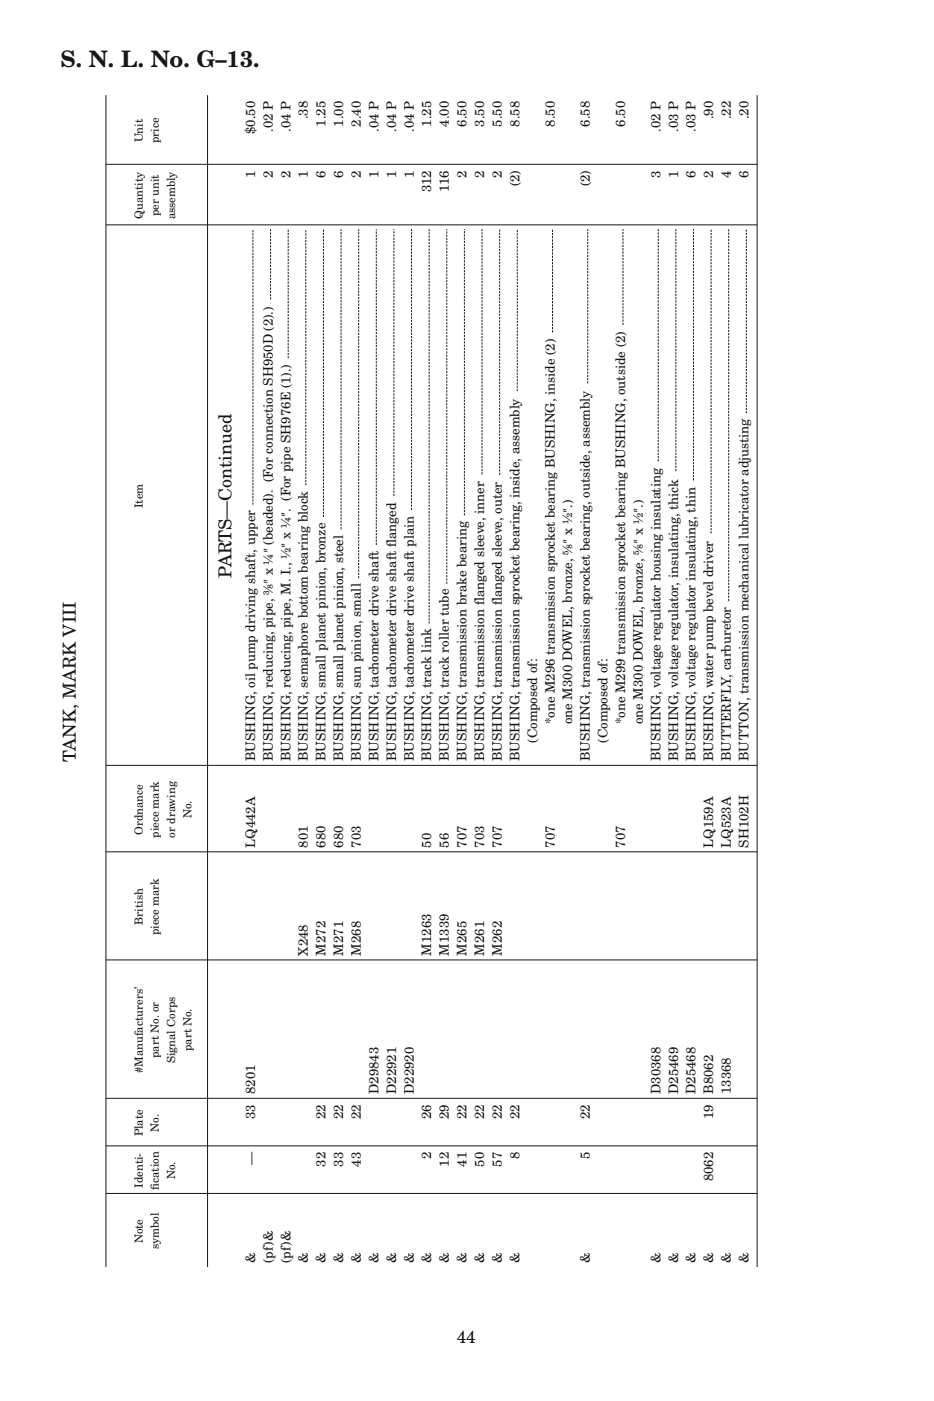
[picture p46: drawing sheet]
<svg xmlns="http://www.w3.org/2000/svg" width="152mm" height="229mm" viewBox="0 0 152 229" stroke-linecap="round" stroke-linejoin="round" font-family="sans-serif">
<defs><g id="words">
<text font-size="3.7" fill="#181715" x="9.9" y="10.9">S. N. L. No. G–13.</text>
<g font-size="2.9" fill="#181715">
<text x="37.7" y="94.3" transform="rotate(-90 37.7 94.3)">PARTS—Continued</text>
<text x="12.3" y="124.4" transform="rotate(-90 12.3 124.4)">TANK, MARK VIII</text>
</g>
<text font-size="2.8" fill="#181715" x="74.5" y="219.1">44</text>
<g font-size="2.2" fill="#181715">
<text x="41.6" y="21.9" transform="rotate(-90 41.6 21.9)">$0.50</text>
<text x="44.5" y="21.5" transform="rotate(-90 44.5 21.5)">.02 P</text>
<text x="47.4" y="21.5" transform="rotate(-90 47.4 21.5)">.04 P</text>
<text x="50.3" y="19.5" transform="rotate(-90 50.3 19.5)">.38</text>
<text x="53.1" y="20.7" transform="rotate(-90 53.1 20.7)">1.25</text>
<text x="56" y="20.7" transform="rotate(-90 56 20.7)">1.00</text>
<text x="58.9" y="20.7" transform="rotate(-90 58.9 20.7)">2.40</text>
<text x="61.8" y="21.5" transform="rotate(-90 61.8 21.5)">.04 P</text>
<text x="64.6" y="21.5" transform="rotate(-90 64.6 21.5)">.04 P</text>
<text x="67.5" y="21.5" transform="rotate(-90 67.5 21.5)">.04 P</text>
<text x="70.4" y="20.7" transform="rotate(-90 70.4 20.7)">1.25</text>
<text x="73.3" y="20.7" transform="rotate(-90 73.3 20.7)">4.00</text>
<text x="76.1" y="20.7" transform="rotate(-90 76.1 20.7)">6.50</text>
<text x="79" y="20.7" transform="rotate(-90 79 20.7)">3.50</text>
<text x="81.9" y="20.7" transform="rotate(-90 81.9 20.7)">5.50</text>
<text x="84.8" y="20.7" transform="rotate(-90 84.8 20.7)">8.58</text>
<text x="90.5" y="20.7" transform="rotate(-90 90.5 20.7)">8.50</text>
<text x="96.3" y="20.7" transform="rotate(-90 96.3 20.7)">6.58</text>
<text x="102" y="20.7" transform="rotate(-90 102 20.7)">6.50</text>
<text x="107.8" y="21.5" transform="rotate(-90 107.8 21.5)">.02 P</text>
<text x="110.6" y="21.5" transform="rotate(-90 110.6 21.5)">.03 P</text>
<text x="113.5" y="21.5" transform="rotate(-90 113.5 21.5)">.03 P</text>
<text x="116.4" y="19.5" transform="rotate(-90 116.4 19.5)">.90</text>
<text x="119.3" y="19.5" transform="rotate(-90 119.3 19.5)">.22</text>
<text x="122.1" y="19.5" transform="rotate(-90 122.1 19.5)">.20</text>
<text x="41.6" y="29" transform="rotate(-90 41.6 29)">1</text>
<text x="44.5" y="29" transform="rotate(-90 44.5 29)">2</text>
<text x="47.4" y="29" transform="rotate(-90 47.4 29)">2</text>
<text x="50.3" y="29" transform="rotate(-90 50.3 29)">1</text>
<text x="53.1" y="29" transform="rotate(-90 53.1 29)">6</text>
<text x="56" y="29" transform="rotate(-90 56 29)">6</text>
<text x="58.9" y="29" transform="rotate(-90 58.9 29)">2</text>
<text x="61.8" y="29" transform="rotate(-90 61.8 29)">1</text>
<text x="64.6" y="29" transform="rotate(-90 64.6 29)">1</text>
<text x="67.5" y="29" transform="rotate(-90 67.5 29)">1</text>
<text x="76.1" y="29" transform="rotate(-90 76.1 29)">2</text>
<text x="79" y="29" transform="rotate(-90 79 29)">2</text>
<text x="81.9" y="29" transform="rotate(-90 81.9 29)">2</text>
<text x="107.8" y="29" transform="rotate(-90 107.8 29)">3</text>
<text x="110.6" y="29" transform="rotate(-90 110.6 29)">1</text>
<text x="113.5" y="29" transform="rotate(-90 113.5 29)">6</text>
<text x="116.4" y="29" transform="rotate(-90 116.4 29)">2</text>
<text x="119.3" y="29" transform="rotate(-90 119.3 29)">4</text>
<text x="122.1" y="29" transform="rotate(-90 122.1 29)">6</text>
<text x="70.4" y="31.4" transform="rotate(-90 70.4 31.4)">312</text>
<text x="73.3" y="31.4" transform="rotate(-90 73.3 31.4)">116</text>
<text x="84.8" y="30.4" transform="rotate(-90 84.8 30.4)">(2)</text>
<text x="96.3" y="30.4" transform="rotate(-90 96.3 30.4)">(2)</text>
<text x="64.6" y="89.3" transform="rotate(-90 64.6 89.3)">l</text>
<text x="79" y="98.8" transform="rotate(-90 79 98.8)">l</text>
<text x="81.9" y="98.8" transform="rotate(-90 81.9 98.8)">l</text>
<text x="90.5" y="118.2" transform="rotate(-90 90.5 118.2)">*one M296 transmission sprocket bearing BUSHING, inside (2)</text>
<text x="93.4" y="118.2" transform="rotate(-90 93.4 118.2)">one M300 DOWEL, bronze, ⅝″ x ½″.)</text>
<text x="102" y="118.2" transform="rotate(-90 102 118.2)">*one M299 transmission sprocket bearing BUSHING, outside (2)</text>
<text x="104.9" y="118.2" transform="rotate(-90 104.9 118.2)">one M300 DOWEL, bronze, ⅝″ x ½″.)</text>
<text x="41.6" y="124.2" transform="rotate(-90 41.6 124.2)">BUSHING, oil pump driving shaft, upper</text>
<text x="44.5" y="124.2" transform="rotate(-90 44.5 124.2)">BUSHING, reducing, pipe, ⅜″ x ¼″ (beaded). (For connection SH950D (2).)</text>
<text x="47.4" y="124.2" transform="rotate(-90 47.4 124.2)">BUSHING, reducing, pipe, M. I., ½″ x ¼″. (For pipe SH976E (1).)</text>
<text x="50.3" y="124.2" transform="rotate(-90 50.3 124.2)">BUSHING, semaphore bottom bearing block</text>
<text x="53.1" y="124.2" transform="rotate(-90 53.1 124.2)">BUSHING, small planet pinion, bronze</text>
<text x="56" y="124.2" transform="rotate(-90 56 124.2)">BUSHING, small planet pinion, steel</text>
<text x="58.9" y="124.2" transform="rotate(-90 58.9 124.2)">BUSHING, sun pinion, small</text>
<text x="61.8" y="124.2" transform="rotate(-90 61.8 124.2)">BUSHING, tachometer drive shaft</text>
<text x="64.6" y="124.2" transform="rotate(-90 64.6 124.2)">BUSHING, tachometer drive shaft fanged</text>
<text x="67.5" y="124.2" transform="rotate(-90 67.5 124.2)">BUSHING, tachometer drive shaft plain</text>
<text x="70.4" y="124.2" transform="rotate(-90 70.4 124.2)">BUSHING, track link</text>
<text x="73.3" y="124.2" transform="rotate(-90 73.3 124.2)">BUSHING, track roller tube</text>
<text x="76.1" y="124.2" transform="rotate(-90 76.1 124.2)">BUSHING, transmission brake bearing</text>
<text x="79" y="124.2" transform="rotate(-90 79 124.2)">BUSHING, transmission fanged sleeve, inner</text>
<text x="81.9" y="124.2" transform="rotate(-90 81.9 124.2)">BUSHING, transmission fanged sleeve, outer</text>
<text x="84.8" y="124.2" transform="rotate(-90 84.8 124.2)">BUSHING, transmission sprocket bearing, inside, assembly</text>
<text x="87.6" y="121.2" transform="rotate(-90 87.6 121.2)">(Composed of:</text>
<text x="96.3" y="124.2" transform="rotate(-90 96.3 124.2)">BUSHING, transmission sprocket bearing, outside, assembly</text>
<text x="99.1" y="121.2" transform="rotate(-90 99.1 121.2)">(Composed of:</text>
<text x="107.8" y="124.2" transform="rotate(-90 107.8 124.2)">BUSHING, voltage regulator housing insulating</text>
<text x="110.6" y="124.2" transform="rotate(-90 110.6 124.2)">BUSHING, voltage regulator, insulating, thick</text>
<text x="113.5" y="124.2" transform="rotate(-90 113.5 124.2)">BUSHING, voltage regulator insulating, thin</text>
<text x="116.4" y="124.2" transform="rotate(-90 116.4 124.2)">BUSHING, water pump bevel driver</text>
<text x="119.3" y="124.2" transform="rotate(-90 119.3 124.2)">BUTTERFLY, carburetor</text>
<text x="122.1" y="124.2" transform="rotate(-90 122.1 124.2)">BUTTON, transmission mechanical lubricator adjusting</text>
<text x="41.6" y="138.3" transform="rotate(-90 41.6 138.3)">LQ442A</text>
<text x="50.3" y="138.3" transform="rotate(-90 50.3 138.3)">801</text>
<text x="53.1" y="138.3" transform="rotate(-90 53.1 138.3)">680</text>
<text x="56" y="138.3" transform="rotate(-90 56 138.3)">680</text>
<text x="58.9" y="138.3" transform="rotate(-90 58.9 138.3)">703</text>
<text x="70.4" y="138.3" transform="rotate(-90 70.4 138.3)">50</text>
<text x="73.3" y="138.3" transform="rotate(-90 73.3 138.3)">56</text>
<text x="76.1" y="138.3" transform="rotate(-90 76.1 138.3)">707</text>
<text x="79" y="138.3" transform="rotate(-90 79 138.3)">703</text>
<text x="81.9" y="138.3" transform="rotate(-90 81.9 138.3)">707</text>
<text x="90.5" y="138.3" transform="rotate(-90 90.5 138.3)">707</text>
<text x="102" y="138.3" transform="rotate(-90 102 138.3)">707</text>
<text x="116.4" y="138.3" transform="rotate(-90 116.4 138.3)">LQ159A</text>
<text x="119.3" y="138.3" transform="rotate(-90 119.3 138.3)">LQ523A</text>
<text x="122.1" y="138.3" transform="rotate(-90 122.1 138.3)">SH102H</text>
<text x="50.3" y="155.9" transform="rotate(-90 50.3 155.9)">X248</text>
<text x="53.1" y="155.9" transform="rotate(-90 53.1 155.9)">M272</text>
<text x="56" y="155.9" transform="rotate(-90 56 155.9)">M271</text>
<text x="58.9" y="155.9" transform="rotate(-90 58.9 155.9)">M268</text>
<text x="70.4" y="155.9" transform="rotate(-90 70.4 155.9)">M1263</text>
<text x="73.3" y="155.9" transform="rotate(-90 73.3 155.9)">M1339</text>
<text x="76.1" y="155.9" transform="rotate(-90 76.1 155.9)">M265</text>
<text x="79" y="155.9" transform="rotate(-90 79 155.9)">M261</text>
<text x="81.9" y="155.9" transform="rotate(-90 81.9 155.9)">M262</text>
<text x="41.6" y="178.5" transform="rotate(-90 41.6 178.5)">8201</text>
<text x="61.8" y="178.5" transform="rotate(-90 61.8 178.5)">D29843</text>
<text x="64.6" y="178.5" transform="rotate(-90 64.6 178.5)">D22921</text>
<text x="67.5" y="178.5" transform="rotate(-90 67.5 178.5)">D22920</text>
<text x="107.8" y="178.5" transform="rotate(-90 107.8 178.5)">D30368</text>
<text x="110.6" y="178.5" transform="rotate(-90 110.6 178.5)">D25469</text>
<text x="113.5" y="178.5" transform="rotate(-90 113.5 178.5)">D25468</text>
<text x="116.4" y="178.5" transform="rotate(-90 116.4 178.5)">B8062</text>
<text x="119.3" y="178.5" transform="rotate(-90 119.3 178.5)">13368</text>
<text x="41.6" y="182.6" transform="rotate(-90 41.6 182.6)">33</text>
<text x="53.1" y="182.6" transform="rotate(-90 53.1 182.6)">22</text>
<text x="56" y="182.6" transform="rotate(-90 56 182.6)">22</text>
<text x="58.9" y="182.6" transform="rotate(-90 58.9 182.6)">22</text>
<text x="70.4" y="182.6" transform="rotate(-90 70.4 182.6)">26</text>
<text x="73.3" y="182.6" transform="rotate(-90 73.3 182.6)">29</text>
<text x="76.1" y="182.6" transform="rotate(-90 76.1 182.6)">22</text>
<text x="79" y="182.6" transform="rotate(-90 79 182.6)">22</text>
<text x="81.9" y="182.6" transform="rotate(-90 81.9 182.6)">22</text>
<text x="84.8" y="182.6" transform="rotate(-90 84.8 182.6)">22</text>
<text x="96.3" y="182.6" transform="rotate(-90 96.3 182.6)">22</text>
<text x="116.4" y="182.6" transform="rotate(-90 116.4 182.6)">19</text>
<text x="41.6" y="190.1" transform="rotate(-90 41.6 190.1)">—</text>
<text x="53.1" y="190.3" transform="rotate(-90 53.1 190.3)">32</text>
<text x="56" y="190.3" transform="rotate(-90 56 190.3)">33</text>
<text x="58.9" y="190.3" transform="rotate(-90 58.9 190.3)">43</text>
<text x="70.4" y="189.1" transform="rotate(-90 70.4 189.1)">2</text>
<text x="73.3" y="190.3" transform="rotate(-90 73.3 190.3)">12</text>
<text x="76.1" y="190.3" transform="rotate(-90 76.1 190.3)">41</text>
<text x="79" y="190.3" transform="rotate(-90 79 190.3)">50</text>
<text x="81.9" y="190.3" transform="rotate(-90 81.9 190.3)">57</text>
<text x="84.8" y="189.1" transform="rotate(-90 84.8 189.1)">8</text>
<text x="96.3" y="189.1" transform="rotate(-90 96.3 189.1)">5</text>
<text x="116.4" y="192.7" transform="rotate(-90 116.4 192.7)">8062</text>
<text x="41.6" y="206" transform="rotate(-90 41.6 206)">&amp;</text>
<text x="44.5" y="206" transform="rotate(-90 44.5 206)">(pf)&amp;</text>
<text x="47.4" y="206" transform="rotate(-90 47.4 206)">(pf)&amp;</text>
<text x="50.3" y="206" transform="rotate(-90 50.3 206)">&amp;</text>
<text x="53.1" y="206" transform="rotate(-90 53.1 206)">&amp;</text>
<text x="56" y="206" transform="rotate(-90 56 206)">&amp;</text>
<text x="58.9" y="206" transform="rotate(-90 58.9 206)">&amp;</text>
<text x="61.8" y="206" transform="rotate(-90 61.8 206)">&amp;</text>
<text x="64.6" y="206" transform="rotate(-90 64.6 206)">&amp;</text>
<text x="67.5" y="206" transform="rotate(-90 67.5 206)">&amp;</text>
<text x="70.4" y="206" transform="rotate(-90 70.4 206)">&amp;</text>
<text x="73.3" y="206" transform="rotate(-90 73.3 206)">&amp;</text>
<text x="76.1" y="206" transform="rotate(-90 76.1 206)">&amp;</text>
<text x="79" y="206" transform="rotate(-90 79 206)">&amp;</text>
<text x="81.9" y="206" transform="rotate(-90 81.9 206)">&amp;</text>
<text x="84.8" y="206" transform="rotate(-90 84.8 206)">&amp;</text>
<text x="96.3" y="206" transform="rotate(-90 96.3 206)">&amp;</text>
<text x="107.8" y="206" transform="rotate(-90 107.8 206)">&amp;</text>
<text x="110.6" y="206" transform="rotate(-90 110.6 206)">&amp;</text>
<text x="113.5" y="206" transform="rotate(-90 113.5 206)">&amp;</text>
<text x="116.4" y="206" transform="rotate(-90 116.4 206)">&amp;</text>
<text x="119.3" y="206" transform="rotate(-90 119.3 206)">&amp;</text>
<text x="122.1" y="206" transform="rotate(-90 122.1 206)">&amp;</text>
</g>
<g font-size="1.8" fill="#181715">
<text x="23.3" y="23.2" transform="rotate(-90 23.3 23.2)">Unit</text>
<text x="25.9" y="23.4" transform="rotate(-90 25.9 23.4)">price</text>
<text x="23.3" y="35.7" transform="rotate(-90 23.3 35.7)">Quantity</text>
<text x="25.9" y="35.3" transform="rotate(-90 25.9 35.3)">per unit</text>
<text x="28.6" y="35.8" transform="rotate(-90 28.6 35.8)">assembly</text>
<text x="23.3" y="82.9" transform="rotate(-90 23.3 82.9)">Item</text>
<text x="23.3" y="136.2" transform="rotate(-90 23.3 136.2)">Ordnance</text>
<text x="25.9" y="136.7" transform="rotate(-90 25.9 136.7)">piece mark</text>
<text x="28.6" y="136.7" transform="rotate(-90 28.6 136.7)">or drawing</text>
<text x="31.2" y="133.5" transform="rotate(-90 31.2 133.5)">No.</text>
<text x="23.3" y="150.9" transform="rotate(-90 23.3 150.9)">British</text>
<text x="25.9" y="152.6" transform="rotate(-90 25.9 152.6)">piece mark</text>
<text x="25.9" y="172.6" transform="rotate(-90 25.9 172.6)">part No. or</text>
<text x="28.6" y="173.5" transform="rotate(-90 28.6 173.5)">Signal Corps</text>
<text x="31.2" y="171.5" transform="rotate(-90 31.2 171.5)">part No.</text>
<text x="23.3" y="175.1" transform="rotate(-90 23.3 175.1)">#Manufacturers’</text>
<text x="23.3" y="185.4" transform="rotate(-90 23.3 185.4)">Plate</text>
<text x="25.9" y="184.6" transform="rotate(-90 25.9 184.6)">No.</text>
<text x="23.3" y="193.8" transform="rotate(-90 23.3 193.8)">Identi-</text>
<text x="25.9" y="194.1" transform="rotate(-90 25.9 194.1)">fcation</text>
<text x="25.9" y="194.1" transform="rotate(-90 25.9 194.1)">i</text>
<text x="28.6" y="192.4" transform="rotate(-90 28.6 192.4)">No.</text>
<text x="23.3" y="202.8" transform="rotate(-90 23.3 202.8)">Note</text>
<text x="25.9" y="203.8" transform="rotate(-90 25.9 203.8)">symbol</text>
</g>
</g></defs>
<path d="M17.3 15.5v191.2M33.9 15.5v191.2M123.5 15.5v191.2M17.3 36.7h106.2M17.3 26.8h106.2M17.3 139h106.2M17.3 124.9h106.2M17.3 156.6h106.2M17.3 179.2h106.2M17.3 194.7h106.2M17.3 187h106.2" fill="none" stroke="#181715" stroke-width=".16"/>
<g fill="none" stroke="#181715" stroke-width=".16" stroke-dasharray=".4 .2" stroke-linecap="butt">
<path d="M44.2 48.9v-11.5M47 58.5v-21.1M90.2 54.2v-16.8M101.7 53v-15.6M49.9 79.2v-41.8M78.7 77.4v-40M81.5 77.5v-40.1M84.4 63.8v-26.4M95.9 62.6v-25.2M107.4 75.3v-37.9M110.3 76.9v-39.5M113.2 78.4v-41"/>
<path d="M121.8 67.4v-30M41.3 82.3v-44.9M52.8 84.4v-47M55.7 86.4v-49M58.5 94.3v-56.9M61.4 88.9v-51.5M64.3 80.9v-43.5M67.2 83.2v-45.8M72.9 95.3v-57.9M75.8 84.1v-46.7M116 87v-49.6M118.9 98.1v-60.7"/>
<path d="M70 101.8v-64.4"/>
</g>
<use href="#words"/>
</svg>
